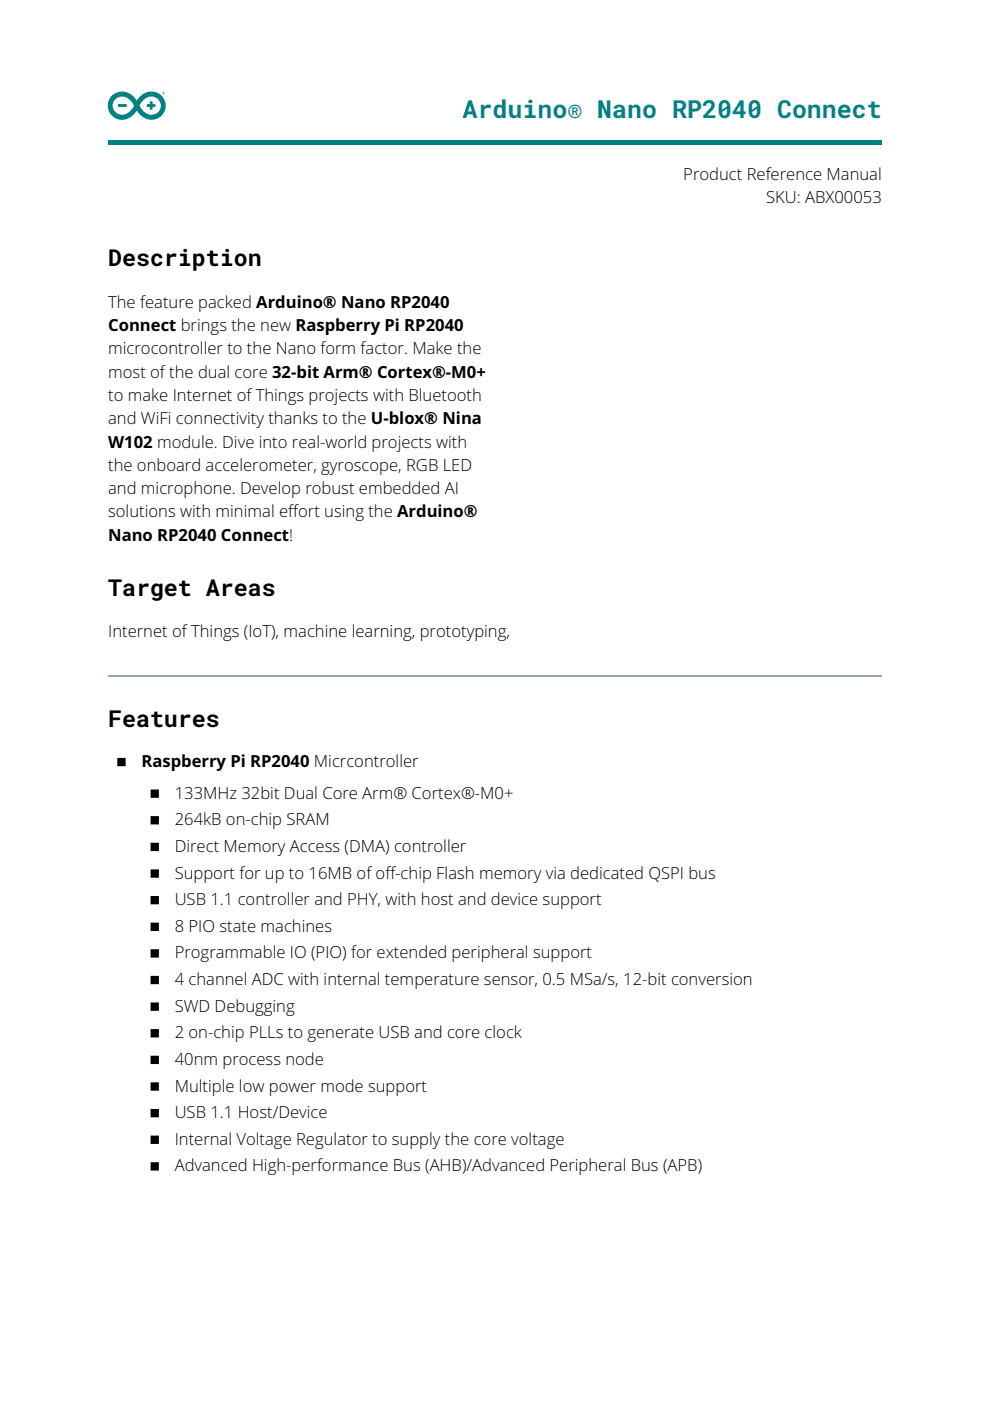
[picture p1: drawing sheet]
<svg xmlns="http://www.w3.org/2000/svg" width="210mm" height="297mm" viewBox="0 0 210 297" stroke-linecap="round" stroke-linejoin="round" font-family="sans-serif">
<defs><g id="words">
<text font-size="5.3" fill="#008184" x="98.1" y="25">Arduino® Nano RP2040 Connect</text>
<g font-size="4.9">
<text x="22.9" y="56.4">Description</text>
<text x="22.9" y="126.3">Target Areas</text>
<text x="22.9" y="154.2">Features</text>
</g>
<g font-size="3.5">
<text x="144.9" y="38.1">Product Reference Manual</text>
<text x="162.4" y="43">SKU: ABX00053</text>
<text x="22.9" y="65.3">The feature packed Arduino® Nano RP2040</text>
<text x="22.9" y="70.2">Connect brings the new Raspberry Pi RP2040</text>
<text x="22.9" y="75.1">microcontroller to the Nano form factor. Make the</text>
<text x="22.9" y="80.1">most of the dual core 32-bit Arm® Cortex®-M0+</text>
<text x="22.9" y="85">to make Internet of Things projects with Bluetooth</text>
<text x="22.9" y="90">and WiFi connectivity thanks to the U-blox® Nina</text>
<text x="22.9" y="94.9">W102 module. Dive into real-world projects with</text>
<text x="22.9" y="99.8">the onboard accelerometer, gyroscope, RGB LED</text>
<text x="22.9" y="104.8">and microphone. Develop robust embedded AI</text>
<text x="22.9" y="109.7">solutions with minimal effort using the Arduino®</text>
<text x="22.9" y="114.7">Nano RP2040 Connect!</text>
<text x="22.9" y="135.1">Internet of Things (IoT), machine learning, prototyping,</text>
<text x="30" y="162.6">Raspberry Pi RP2040 Micrcontroller</text>
<text x="37" y="169.3">133MHz 32bit Dual Core Arm® Cortex®-M0+</text>
<text x="37" y="175">264kB on-chip SRAM</text>
<text x="37" y="180.6">Direct Memory Access (DMA) controller</text>
<text x="37" y="186.3">Support for up to 16MB of off-chip Flash memory via dedicated QSPI bus</text>
<text x="37" y="191.9">USB 1.1 controller and PHY, with host and device support</text>
<text x="37" y="197.6">8 PIO state machines</text>
<text x="37" y="203.2">Programmable IO (PIO) for extended peripheral support</text>
<text x="37" y="208.8">4 channel ADC with internal temperature sensor, 0.5 MSa/s, 12-bit conversion</text>
<text x="37" y="214.5">SWD Debugging</text>
<text x="37" y="220.1">2 on-chip PLLs to generate USB and core clock</text>
<text x="37" y="225.8">40nm process node</text>
<text x="37" y="231.4">Multiple low power mode support</text>
<text x="37" y="237.1">USB 1.1 Host/Device</text>
<text x="37" y="242.7">Internal Voltage Regulator to supply the core voltage</text>
<text x="37" y="248.4">Advanced High-performance Bus (AHB)/Advanced Peripheral Bus (APB)</text>
</g>
</g></defs>
<path d="M22.9 29.6h164.1v1.1h-164.1z" fill="#008184"/>
<path d="M23.5 20.5a3.1 3.1 0 0 0 .9 4.4 3.1 3.1 0 0 0 4.3-1l.3-.4a3.2 3.2 0 0 0 3.2 1.9 3.2 3.2 0 0 0 2.9-2.3 3.1 3.1 0 0 0-2-3.5 3.1 3.1 0 0 0-3.8 1.3l-.3 .4a3.3 3.3 0 0 0-5.5-.8zM24.5 21a2.28 2.28 0 0 1 3.5 .7l.4 .7a2.62 2.62 0 0 1-3.5 1.7 1.9 1.9 0 0 1-.4-3.1zM30.3 21.3l-.7 1.1a2.53 2.53 0 0 0 3.9 1.4 2.02 2.02 0 0 0-.3-3 2.02 2.02 0 0 0-2.9 .5zM25 22.1h1.9v.6h-1.9zM31.1 22.1h.6v-.6h.6v.6h.7v.6h-.7v.6h-.6v-.6h-.6zM34.4 19.7a.33 .33 0 0 1 .6 0 .33 .33 0 0 1-.6 0zM34.5 19.5v.4l.1-.1 .3 .1-.1-.3zM34.4 19.7a.3 .3 0 0 0 .6 0 .3 .3 0 0 0-.6 0zM34.6 19.6l.1 .1z" fill-rule="evenodd" fill="#008184"/>
<path d="M20.1 269.2h169.7v27.8h-169.7z" fill="#fff"/>
<path d="M22.9 143.4h164.1" fill="none" stroke="#95a5a6" stroke-width=".35"/>
<g fill="#000" stroke="#000" stroke-width=".35">
<path d="M25 160.9h1.5v1.4h-1.5zM32.1 167.6h1.4v1.4h-1.4zM32.1 173.2h1.4v1.4h-1.4zM32.1 178.9h1.4v1.4h-1.4zM32.1 184.5h1.4v1.4h-1.4zM32.1 190.1h1.4v1.5h-1.4zM32.1 195.8h1.4v1.4h-1.4zM32.1 201.4h1.4v1.4h-1.4zM32.1 207.1h1.4v1.4h-1.4zM32.1 212.7h1.4v1.4h-1.4zM32.1 218.4h1.4v1.4h-1.4zM32.1 224h1.4v1.4h-1.4z"/>
<path d="M32.1 229.7h1.4v1.4h-1.4zM32.1 235.3h1.4v1.4h-1.4zM32.1 240.9h1.4v1.5h-1.4zM32.1 246.6h1.4v1.4h-1.4z"/>
</g>
<use href="#words"/>
</svg>
